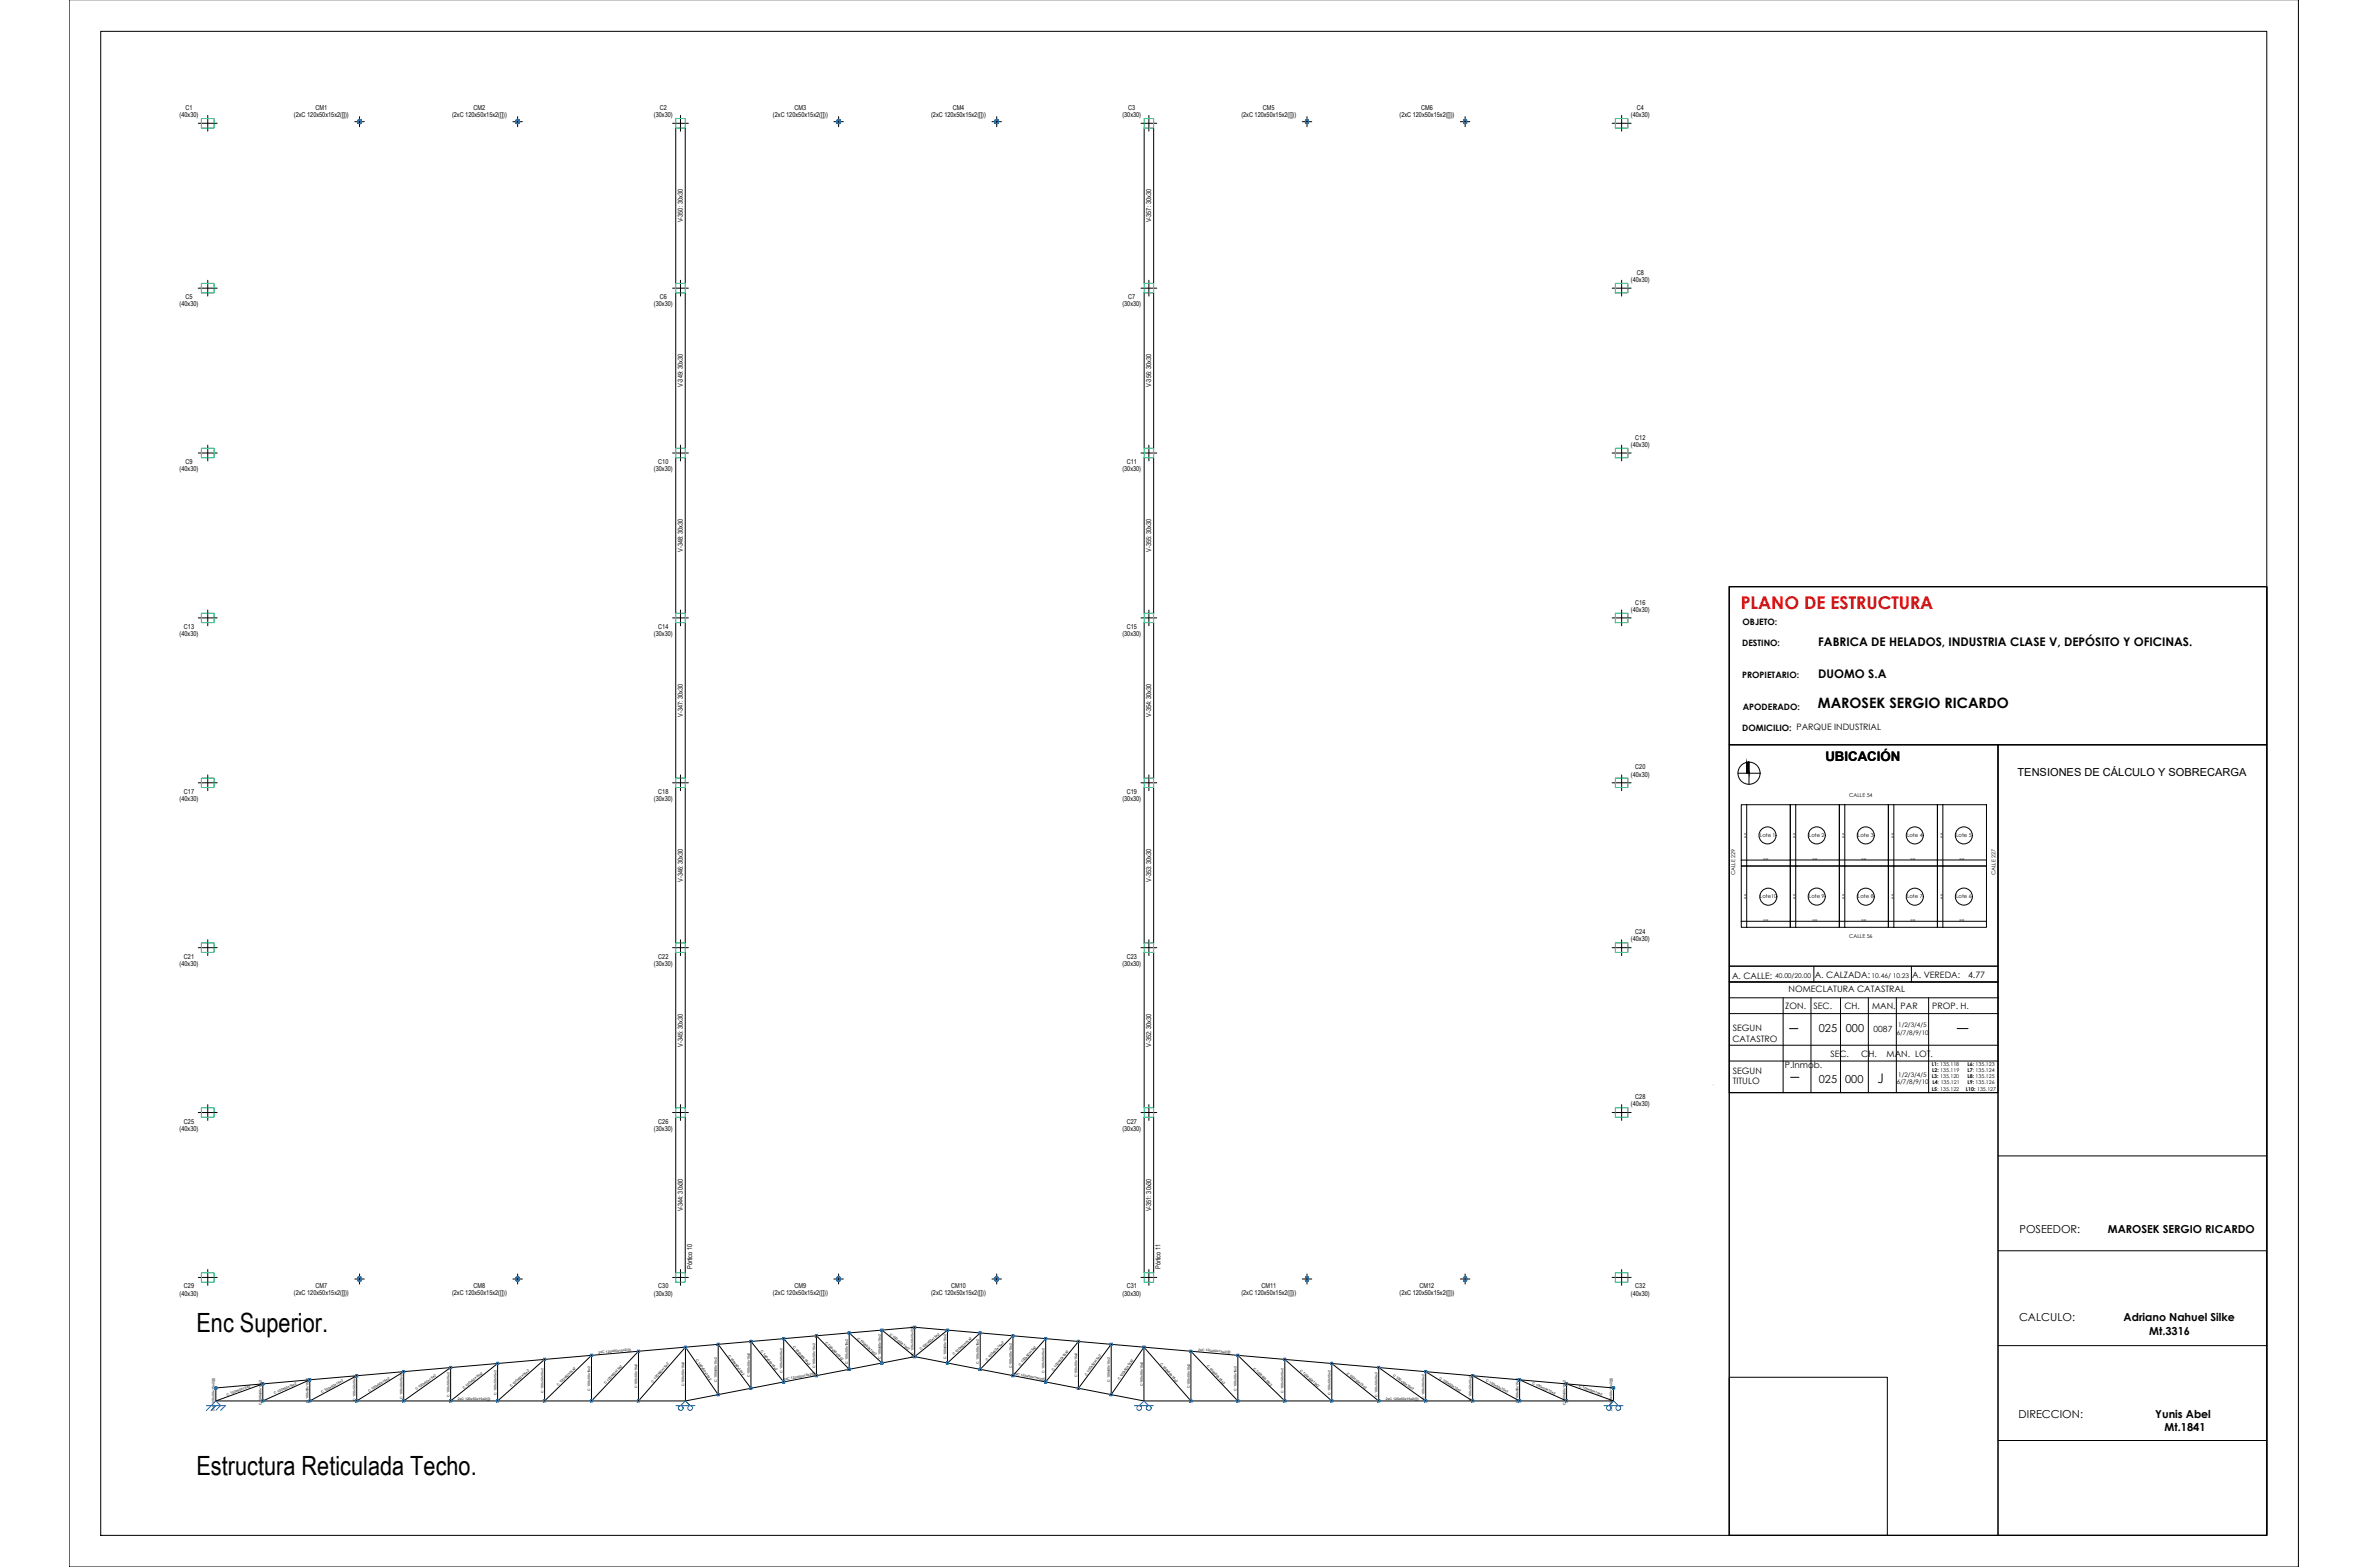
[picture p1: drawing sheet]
<svg xmlns="http://www.w3.org/2000/svg" width="710mm" height="470mm" viewBox="0 0 710 470" stroke-linecap="round" stroke-linejoin="round" font-family="sans-serif">
<defs><g id="words">
<g font-size="7.9">
<text x="58.9" y="399.4">Enc Superior.</text>
<text x="58.9" y="442.2">Estructura Reticulada Techo.</text>
</g>
<text font-size="5.3" fill="#f00" x="522" y="182.6">PLANO DE ESTRUCTURA</text>
<text font-size="4.3" x="545.1" y="212.2">MAROSEK SERGIO RICARDO</text>
<g font-size="4">
<text x="547.4" y="228.3">UBICACIÓN</text>
<text x="563.1" y="324.8">J</text>
</g>
<g font-size="3.6">
<text x="545.3" y="193.6">FABRICA DE HELADOS, INDUSTRIA CLASE V, DEPÓSITO Y OFICINAS.</text>
<text x="545.3" y="203.3">DUOMO S.A</text>
</g>
<g font-size="3.3">
<text x="605" y="232.6">TENSIONES DE CÁLCULO Y SOBRECARGA</text>
<text x="545.5" y="309.6">025</text>
<text x="553.6" y="309.6">000</text>
<text x="545.5" y="324.6">025</text>
<text x="553.4" y="324.6">000</text>
<text x="605.6" y="369.6">POSEEDOR:</text>
<text x="632.1" y="369.6">MAROSEK SERGIO RICARDO</text>
<text x="605.5" y="396.3">CALCULO:</text>
<text x="636.9" y="396.3">Adriano Nahuel Silke</text>
<text x="644.5" y="400.3">Mt.3316</text>
<text x="605.4" y="425.2">DIRECCION:</text>
<text x="646.3" y="425.2">Yunis Abel</text>
<text x="649.1" y="429.2">Mt.1841</text>
</g>
<g font-size="2.6">
<text x="522.6" y="187.4">OBJETO:</text>
<text x="522.5" y="193.7">DESTINO:</text>
<text x="522.5" y="203.3">PROPIETARIO:</text>
<text x="522.6" y="212.8">APODERADO:</text>
<text x="522.5" y="219.2">DOMICILIO: PARQUE INDUSTRIAL</text>
<text x="519.4" y="293.5">A. CALLE:</text>
<text x="544.2" y="293.4">A. CALZADA:</text>
<text x="573.5" y="293.3">A. VEREDA:</text>
<text x="590.2" y="293.4">4.77</text>
<text x="536.4" y="297.6">NOMECLATURA CATASTRAL</text>
<text x="535.4" y="302.7">ZON.</text>
<text x="543.8" y="302.7">SEC.</text>
<text x="553.1" y="302.7">CH.</text>
<text x="561.4" y="302.7">MAN. PAR</text>
<text x="579.5" y="302.7">PROP. H.</text>
<text x="519.7" y="309.2">SEGUN</text>
<text x="519.6" y="312.4">CATASTRO</text>
<text x="548.9" y="316.9">SEC.</text>
<text x="558.2" y="316.9">CH.</text>
<text x="565.8" y="316.9">MAN. LOT.</text>
<text x="519.7" y="322">SEGUN</text>
<text x="535.2" y="320.1">P.Inmob.</text>
<text x="519.7" y="325.2">TITULO</text>
</g>
<text font-size="2.5" x="561.9" y="309.6">0087</text>
<g font-size="2">
<text x="53.9" y="35.1">(40x30)</text>
<text x="55.6" y="33">C1</text>
<text x="88.1" y="35.2">(2xC 120x50x15x2([]))</text>
<text x="94.6" y="33">CM1</text>
<text x="135.6" y="35.2">(2xC 120x50x15x2([]))</text>
<text x="142" y="33">CM2</text>
<text x="196.1" y="35.1">(30x30)</text>
<text x="197.9" y="33">C2</text>
<text x="231.8" y="35.2">(2xC 120x50x15x2([]))</text>
<text x="238.3" y="33">CM3</text>
<text x="279.2" y="35.2">(2xC 120x50x15x2([]))</text>
<text x="285.7" y="33">CM4</text>
<text x="336.6" y="35.1">(30x30)</text>
<text x="338.3" y="33">C3</text>
<text x="372.3" y="35.2">(2xC 120x50x15x2([]))</text>
<text x="378.8" y="33">CM5</text>
<text x="419.7" y="35.2">(2xC 120x50x15x2([]))</text>
<text x="426.2" y="33">CM6</text>
<text x="489.1" y="35.1">(40x30)</text>
<text x="490.9" y="33">C4</text>
<text x="204.8" y="66.6" transform="rotate(-90 204.8 66.6)">V-350: 30x30</text>
<text x="345.3" y="66.6" transform="rotate(-90 345.3 66.6)">V-357: 30x30</text>
<text x="490.9" y="82.4">C8</text>
<text x="55.6" y="89.7">C5</text>
<text x="197.9" y="89.7">C6</text>
<text x="338.3" y="89.7">C7</text>
<text x="489.1" y="84.6">(40x30)</text>
<text x="53.9" y="91.9">(40x30)</text>
<text x="196.1" y="91.9">(30x30)</text>
<text x="336.6" y="91.9">(30x30)</text>
<text x="204.8" y="116.1" transform="rotate(-90 204.8 116.1)">V-349: 30x30</text>
<text x="345.3" y="116.1" transform="rotate(-90 345.3 116.1)">V-356: 30x30</text>
<text x="490.4" y="131.9">C12</text>
<text x="489.1" y="134">(40x30)</text>
<text x="53.9" y="141.3">(40x30)</text>
<text x="55.6" y="139.2">C9</text>
<text x="196.1" y="141.3">(30x30)</text>
<text x="197.4" y="139.2">C10</text>
<text x="336.6" y="141.3">(30x30)</text>
<text x="337.9" y="139.2">C11</text>
<text x="204.8" y="165.5" transform="rotate(-90 204.8 165.5)">V-348: 30x30</text>
<text x="345.3" y="165.5" transform="rotate(-90 345.3 165.5)">V-355: 30x30</text>
<text x="489.1" y="183.4">(40x30)</text>
<text x="490.4" y="181.3">C16</text>
<text x="53.9" y="190.7">(40x30)</text>
<text x="55.2" y="188.6">C13</text>
<text x="196.1" y="190.7">(30x30)</text>
<text x="197.4" y="188.6">C14</text>
<text x="336.6" y="190.7">(30x30)</text>
<text x="337.9" y="188.6">C15</text>
<text x="204.8" y="215" transform="rotate(-90 204.8 215)">V-347: 30x30</text>
<text x="345.3" y="215" transform="rotate(-90 345.3 215)">V-354: 30x30</text>
<text x="489.1" y="232.9">(40x30)</text>
<text x="490.4" y="230.7">C20</text>
<text x="55.2" y="238.1">C17</text>
<text x="197.4" y="238.1">C18</text>
<text x="337.9" y="238.1">C19</text>
<text x="53.9" y="240.2">(40x30)</text>
<text x="196.1" y="240.2">(30x30)</text>
<text x="336.6" y="240.2">(30x30)</text>
<text x="204.8" y="264.4" transform="rotate(-90 204.8 264.4)">V-346: 30x30</text>
<text x="345.3" y="264.4" transform="rotate(-90 345.3 264.4)">V-353: 30x30</text>
<text x="490.4" y="280.2">C24</text>
<text x="55.2" y="287.5">C21</text>
<text x="197.4" y="287.5">C22</text>
<text x="337.9" y="287.5">C23</text>
<text x="489.1" y="282.3">(40x30)</text>
<text x="53.9" y="289.6">(40x30)</text>
<text x="196.1" y="289.6">(30x30)</text>
<text x="336.6" y="289.6">(30x30)</text>
<text x="532.4" y="293.2">40.00/20.00</text>
<text x="561.3" y="293.3">10.46/ 10.23</text>
<text x="204.8" y="313.9" transform="rotate(-90 204.8 313.9)">V-345: 30x30</text>
<text x="345.3" y="313.9" transform="rotate(-90 345.3 313.9)">V-352: 30x30</text>
<text x="490.4" y="329.6">C28</text>
<text x="489.1" y="331.8">(40x30)</text>
<text x="53.9" y="339.1">(40x30)</text>
<text x="55.2" y="336.9">C25</text>
<text x="196.1" y="339.1">(30x30)</text>
<text x="197.4" y="336.9">C26</text>
<text x="336.6" y="339.1">(30x30)</text>
<text x="337.9" y="336.9">C27</text>
<text x="204.8" y="363.3" transform="rotate(-90 204.8 363.3)">V-344: 30x30</text>
<text x="345.3" y="363.3" transform="rotate(-90 345.3 363.3)">V-351: 30x30</text>
<text x="207.6" y="380.6" transform="rotate(-90 207.6 380.6)">Pórtico 10</text>
<text x="348" y="380.6" transform="rotate(-90 348 380.6)">Pórtico 11</text>
<text x="53.9" y="388.5">(40x30)</text>
<text x="55.2" y="386.4">C29</text>
<text x="88.1" y="388.5">(2xC 120x50x15x2([]))</text>
<text x="94.6" y="386.3">CM7</text>
<text x="135.6" y="388.5">(2xC 120x50x15x2([]))</text>
<text x="142" y="386.3">CM8</text>
<text x="196.1" y="388.5">(30x30)</text>
<text x="197.4" y="386.4">C30</text>
<text x="231.8" y="388.5">(2xC 120x50x15x2([]))</text>
<text x="238.3" y="386.3">CM9</text>
<text x="279.2" y="388.5">(2xC 120x50x15x2([]))</text>
<text x="285.2" y="386.3">CM10</text>
<text x="336.6" y="388.5">(30x30)</text>
<text x="337.9" y="386.4">C31</text>
<text x="372.3" y="388.5">(2xC 120x50x15x2([]))</text>
<text x="378.3" y="386.3">CM11</text>
<text x="419.7" y="388.5">(2xC 120x50x15x2([]))</text>
<text x="425.7" y="386.3">CM12</text>
<text x="489.1" y="388.5">(40x30)</text>
<text x="490.4" y="386.4">C32</text>
</g>
<g font-size="1.9">
<text x="568.8" y="310.2">6/7/8/9/10</text>
<text x="569.3" y="308">1/2/3/4/5</text>
<text x="569.3" y="323">1/2/3/4/5</text>
<text x="568.8" y="325.2">6/7/8/9/10</text>
</g>
<g font-size="1.6">
<text x="554.5" y="239.1">CALLE 54</text>
<text x="527.8" y="251">Lote 1</text>
<text x="542.5" y="251">Lote 2</text>
<text x="557.2" y="251">Lote 3</text>
<text x="571.9" y="251">Lote 4</text>
<text x="586.6" y="251">Lote 5</text>
<text x="520.3" y="262.5" transform="rotate(-90 520.3 262.5)">CALLE 229</text>
<text x="598.4" y="262.5" transform="rotate(-90 598.4 262.5)">CALLE 227</text>
<text x="527.8" y="269.4">Lote10</text>
<text x="542.5" y="269.4">Lote 9</text>
<text x="557.2" y="269.4">Lote 8</text>
<text x="571.9" y="269.4">Lote 7</text>
<text x="586.6" y="269.4">Lote 6</text>
<text x="554.5" y="281.4">CALLE 56</text>
<text x="579.4" y="319.6">L1: 135.118</text>
<text x="579.4" y="323.3">L3: 135.120</text>
<text x="579.4" y="321.5">L2: 135.119</text>
<text x="590" y="319.6">L6: 135.123</text>
<text x="590" y="321.5">L7: 135.124</text>
<text x="590" y="323.3">L8: 135.125</text>
<text x="579.4" y="327">L5: 135.122</text>
<text x="579.5" y="325.2">L4: 135.121</text>
<text x="589.6" y="327">L10: 135.127</text>
<text x="590" y="325.2">L9: 135.126</text>
</g>
<g font-size="1">
<text x="257.1" y="401.4" transform="rotate(43 257.1 401.4)">C 100x50x15x2</text>
<text x="266.7" y="400.2" transform="rotate(39 266.7 400.2)">C 100x50x15x2</text>
<text x="179.5" y="405.9" transform="rotate(-5 179.5 405.9)">2xC 120x50x15x2([])</text>
<text x="208.7" y="407.8" transform="rotate(55 208.7 407.8)">C 100x50x15x2</text>
<text x="218.4" y="406.5" transform="rotate(53 218.4 406.5)">C 100x50x15x2</text>
<text x="228.1" y="405.2" transform="rotate(51 228.1 405.2)">C 100x50x15x2</text>
<text x="237.7" y="404" transform="rotate(48 237.7 404)">C 100x50x15x2</text>
<text x="247.4" y="402.7" transform="rotate(46 247.4 402.7)">C 100x50x15x2</text>
<text x="264.1" y="407.5" transform="rotate(-90 264.1 407.5)">C 100x50x15x2</text>
<text x="273.9" y="407.3" transform="rotate(-90 273.9 407.3)">2xC 120x50x15x2([])</text>
<text x="276.1" y="404.9" transform="rotate(-39 276.1 404.9)">C 100x50x15x2</text>
<text x="283.8" y="407.5" transform="rotate(-90 283.8 407.5)">C 100x50x15x2</text>
<text x="286.1" y="406.5" transform="rotate(-43 286.1 406.5)">C 100x50x15x2</text>
<text x="296" y="408" transform="rotate(-46 296 408)">C 100x50x15x2</text>
<text x="359.3" y="405" transform="rotate(5 359.3 405)">2xC 120x50x15x2([])</text>
<text x="224.8" y="413" transform="rotate(-90 224.8 413)">C 100x50x15x2</text>
<text x="234.7" y="411.6" transform="rotate(-90 234.7 411.6)">C 100x50x15x2</text>
<text x="244.5" y="410.3" transform="rotate(-90 244.5 410.3)">C 100x50x15x2</text>
<text x="254.3" y="408.9" transform="rotate(-90 254.3 408.9)">C 100x50x15x2</text>
<text x="293.6" y="408.9" transform="rotate(-90 293.6 408.9)">C 100x50x15x2</text>
<text x="303.4" y="410.3" transform="rotate(-90 303.4 410.3)">C 100x50x15x2</text>
<text x="303.9" y="412.2" transform="rotate(11 303.9 412.2)">2xC 120x50x15x2([])</text>
<text x="306" y="409.5" transform="rotate(-48 306 409.5)">C 100x50x15x2</text>
<text x="313.2" y="411.6" transform="rotate(-90 313.2 411.6)">C 100x50x15x2</text>
<text x="315.9" y="411" transform="rotate(-51 315.9 411)">C 100x50x15x2</text>
<text x="323.1" y="413" transform="rotate(-90 323.1 413)">C 100x50x15x2</text>
<text x="325.8" y="412.5" transform="rotate(-53 325.8 412.5)">C 100x50x15x2</text>
<text x="335.7" y="413.9" transform="rotate(-55 335.7 413.9)">C 100x50x15x2</text>
<text x="347.9" y="409" transform="rotate(49 347.9 409)">C 100x50x15x2</text>
<text x="361.9" y="409.7" transform="rotate(47 361.9 409.7)">C 100x50x15x2</text>
<text x="375.9" y="410.4" transform="rotate(44 375.9 410.4)">C 100x50x15x2</text>
<text x="389.8" y="411.2" transform="rotate(42 389.8 411.2)">C 100x50x15x2</text>
<text x="403.8" y="411.9" transform="rotate(39 403.8 411.9)">C 100x50x15x2</text>
<text x="417.7" y="412.7" transform="rotate(35 417.7 412.7)">C 100x50x15x2</text>
<text x="431.6" y="413.4" transform="rotate(32 431.6 413.4)">C 100x50x15x2</text>
<text x="68.2" y="418.5" transform="rotate(-20 68.2 418.5)">C 100x50x15x2</text>
<text x="82.3" y="418.1" transform="rotate(-24 82.3 418.1)">C 100x50x15x2</text>
<text x="96.5" y="417.8" transform="rotate(-28 96.5 417.8)">C 100x50x15x2</text>
<text x="110.7" y="417.4" transform="rotate(-32 110.7 417.4)">C 100x50x15x2</text>
<text x="120.7" y="419.4" transform="rotate(-90 120.7 419.4)">C 100x50x15x2</text>
<text x="124.9" y="417" transform="rotate(-35 124.9 417)">C 100x50x15x2</text>
<text x="134.8" y="418.8" transform="rotate(-90 134.8 418.8)">C 100x50x15x2</text>
<text x="137.3" y="419.7">2xC 120x50x15x2([])</text>
<text x="139.1" y="416.5" transform="rotate(-39 139.1 416.5)">C 100x50x15x2</text>
<text x="148.9" y="418.2" transform="rotate(-90 148.9 418.2)">C 100x50x15x2</text>
<text x="153.2" y="416.1" transform="rotate(-42 153.2 416.1)">C 100x50x15x2</text>
<text x="163" y="417.6" transform="rotate(-90 163 417.6)">C 100x50x15x2</text>
<text x="167.4" y="415.6" transform="rotate(-44 167.4 415.6)">C 100x50x15x2</text>
<text x="177" y="417" transform="rotate(-90 177 417)">C 100x50x15x2</text>
<text x="181.6" y="415.1" transform="rotate(-47 181.6 415.1)">C 100x50x15x2</text>
<text x="191.1" y="416.4" transform="rotate(-90 191.1 416.4)">C 100x50x15x2</text>
<text x="195.8" y="414.6" transform="rotate(-49 195.8 414.6)">C 100x50x15x2</text>
<text x="205.2" y="415.7" transform="rotate(-90 205.2 415.7)">C 100x50x15x2</text>
<text x="215" y="414.4" transform="rotate(-90 215 414.4)">C 100x50x15x2</text>
<text x="235" y="414" transform="rotate(-11 235 414)">2xC 120x50x15x2([])</text>
<text x="332.9" y="414.4" transform="rotate(-90 332.9 414.4)">C 100x50x15x2</text>
<text x="342.7" y="415.7" transform="rotate(-90 342.7 415.7)">C 100x50x15x2</text>
<text x="356.8" y="416.4" transform="rotate(-90 356.8 416.4)">C 100x50x15x2</text>
<text x="370.9" y="417" transform="rotate(-90 370.9 417)">C 100x50x15x2</text>
<text x="384.9" y="417.6" transform="rotate(-90 384.9 417.6)">C 100x50x15x2</text>
<text x="399" y="418.2" transform="rotate(-90 399 418.2)">C 100x50x15x2</text>
<text x="413.1" y="418.8" transform="rotate(-90 413.1 418.8)">C 100x50x15x2</text>
<text x="415.6" y="419.7">2xC 120x50x15x2([])</text>
<text x="427.2" y="419.4" transform="rotate(-90 427.2 419.4)">C 100x50x15x2</text>
<text x="445.6" y="414.3" transform="rotate(28 445.6 414.3)">C 100x50x15x2</text>
<text x="459.5" y="415.1" transform="rotate(24 459.5 415.1)">C 100x50x15x2</text>
<text x="473.5" y="415.9" transform="rotate(20 473.5 415.9)">C 100x50x15x2</text>
<text x="64.4" y="423.1" transform="rotate(-90 64.4 423.1)">2xC 120x50x15x2([])</text>
<text x="78.5" y="421.3" transform="rotate(-90 78.5 421.3)">C 100x50x15x2</text>
<text x="92.5" y="420.6" transform="rotate(-90 92.5 420.6)">C 100x50x15x2</text>
<text x="106.6" y="420" transform="rotate(-90 106.6 420)">C 100x50x15x2</text>
<text x="441.3" y="420" transform="rotate(-90 441.3 420)">C 100x50x15x2</text>
<text x="455.4" y="420.6" transform="rotate(-90 455.4 420.6)">C 100x50x15x2</text>
<text x="469.4" y="421.3" transform="rotate(-90 469.4 421.3)">C 100x50x15x2</text>
<text x="483.5" y="423.1" transform="rotate(-90 483.5 423.1)">2xC 120x50x15x2([])</text>
</g>
<g font-size=".7">
<text x="523.7" y="251.2" transform="rotate(-90 523.7 251.2)">40.00</text>
<text x="538.4" y="251.2" transform="rotate(-90 538.4 251.2)">40.00</text>
<text x="553.1" y="251.2" transform="rotate(-90 553.1 251.2)">40.00</text>
<text x="567.8" y="251.3" transform="rotate(-90 567.8 251.3)">40.00</text>
<text x="582.5" y="251.2" transform="rotate(-90 582.5 251.2)">40.00</text>
<text x="528.8" y="257.8">32.00</text>
<text x="543.5" y="257.7">32.00</text>
<text x="558.2" y="257.7">32.00</text>
<text x="572.9" y="257.7">32.00</text>
<text x="587.6" y="257.7">32.00</text>
<text x="523.7" y="269.6" transform="rotate(-90 523.7 269.6)">40.00</text>
<text x="538.4" y="269.6" transform="rotate(-90 538.4 269.6)">40.00</text>
<text x="553.1" y="269.6" transform="rotate(-90 553.1 269.6)">40.00</text>
<text x="567.8" y="269.6" transform="rotate(-90 567.8 269.6)">40.00</text>
<text x="582.5" y="269.6" transform="rotate(-90 582.5 269.6)">40.00</text>
<text x="528.8" y="276.1">32.00</text>
<text x="543.5" y="276.1">32.00</text>
<text x="558.2" y="276.1">32.00</text>
<text x="572.9" y="276.1">32.00</text>
<text x="587.6" y="276.1">32.00</text>
</g>
</g></defs>
<!-- layer: 0 -->
<g fill="none" stroke="#000" stroke-width=".3">
<path d="M689.3 -.1v470h-668.6v-470M30.2 9.4h649.6v451h-649.6zM518.6 175.9h161.2v284.5h-161.2zM518.6 175.9h161.2v47.4h-161.2zM518.6 175.9v284.5M518.6 175.9h161.2v284.5h-161.2M518.6 223.3h80.6v66.4h-80.6zM518.6 223.3h161.2M599.2 223.3h80.6v237.1h-80.6zM599.2 223.3v237.1M522.2 241.3h14.7v18.4h-14.7zM522.2 259.7h14.7v18.4h-14.7z"/>
<path d="M522.2 257.9h.1M523.8 241.3v36.7M523.8 259.7h.1M536.9 241.3h14.7v18.4h-14.7zM536.9 259.7h14.7v18.4h-14.7zM536.9 257.9h.1M538.5 241.3v36.8M538.5 259.7h.1M551.6 241.3h14.7v18.4h-14.7zM551.6 259.7h14.7v18.4h-14.7zM551.6 257.9h.1M553.2 259.7h.1"/>
<path d="M553.2 241.3h.1M553.2 241.3l.1 36.8M566.3 241.3h14.7v18.4h-14.7zM566.3 259.7h14.7v18.4h-14.7zM566.3 257.9h.1M567.9 259.7l.1 .1M568 241.4v36.7M581 241.3h14.7v18.4h-14.7zM581 259.7h14.7v18.4h-14.7zM581 257.9h.1M582.6 259.7h.1M582.6 241.3h.1"/>
<path d="M582.6 241.3l.1 36.8M595.7 257.9h-73.5M595.8 257.9h-.1M522.2 276.2l73.5 .1M536.9 276.2v.1M538.5 278l.1 .1M551.6 276.2v.1M566.3 276.2v.1M581 276.2v.1M595.8 276.2l-.1 .1M518.6 289.7h80.6v4.8h-80.6zM518.6 294.5h80.6v33.2h-80.6z"/>
<path d="M518.6 294.5h80.6M518.6 299.2h80.6M534.7 299.2v28.5M543.1 299.2v28.5M544 289.7v4.8M552 299.2v28.5M560.3 299.2v28.5M568.7 299.2v28.5M573.2 289.7v4.8M578.4 299.2v28.5M518.6 304h80.6M518.6 313.4h80.6"/>
<path d="M518.6 318.2h80.6M518.6 327.7h80.6M599.2 346.6h80.6M599.2 375.1h80.6M518.6 413h47.4v47.4h-47.4zM599.2 403.5h80.6M599.2 432h80.6"/>
<circle cx="530.1" cy="250.5" r="2.56"/>
<circle cx="544.8" cy="250.5" r="2.56"/>
<circle cx="559.5" cy="250.5" r="2.56"/>
<circle cx="574.2" cy="250.5" r="2.56"/>
<circle cx="588.9" cy="250.5" r="2.56"/>
<circle cx="530.3" cy="268.9" r="2.56"/>
<circle cx="544.8" cy="268.9" r="2.56"/>
<circle cx="559.5" cy="268.9" r="2.56"/>
<circle cx="574.2" cy="268.9" r="2.56"/>
<circle cx="588.9" cy="268.9" r="2.56"/>
</g>
<!-- layer: VISTAS -->
<g fill="#000" stroke="#000" stroke-width=".3">
<path d="M524.2 228.6h.3z"/>
<path d="M524.2 228.6h.3zM523.8 228.6h.7z"/>
<path d="M523.8 228.6l.7 3.3v-3.3zM523.8 228.6l.7 3.3h-.7z"/>
</g>
<!-- layer: SILUETA DE SUPERFICIES -->
<g fill="none" stroke="#000" stroke-width=".3">
<path d="M521.2 231.9h6.6M523.8 228.6v3.3M524.5 228.6v6.6"/>
<circle cx="524.5" cy="231.9" r="3.3"/>
</g>
<!-- layer: 0.03 -->
<circle cx="513.8" cy="325.3" r=".05" fill="none" stroke="#dbdbdb" stroke-width=".3"/>
<!-- layer: plano 01 -->
<path d="M536.6 308.5h2.6M586.9 308.4h3.3M537 323.1h2.5" fill="none" stroke="#000" stroke-width=".3"/>
<!-- layer: VIG_CARAS -->
<g fill="none" stroke="#000" stroke-width=".3">
<path d="M202.6 38.4v46.6M205.5 38.4v46.6M343.1 38.4v46.6M346 38.4v46.6M202.6 87.8v46.6M205.5 87.8v46.6M343.1 87.8v46.6M346 87.8v46.6M202.6 137.3v46.6M205.5 137.3v46.6M343.1 137.3v46.6M346 137.3v46.6"/>
<path d="M202.6 186.7v46.6M205.5 186.7v46.6M343.1 186.7v46.6M346 186.7v46.6M202.6 236.2v46.6M205.5 236.2v46.6M343.1 236.2v46.6M346 236.2v46.6M202.6 285.6v46.6M205.5 285.6v46.6M343.1 285.6v46.6M346 285.6v46.6"/>
<path d="M202.6 335v46.6M205.5 335v46.6M343.1 335v46.6M346 335v46.6"/>
</g>
<!-- layer: COLUMNAS_EJES -->
<g fill="none" stroke="#000" stroke-width=".3">
<path d="M59.5 37h5.6M62.3 34.6v4.7M106.4 36.5h2.8M107.8 35v3M153.8 36.5h2.9M155.2 35v3M201.7 37h4.7M204.1 34.6v4.7M250.1 36.5h2.8M251.5 35v3M297.5 36.5h2.8M298.9 35v3"/>
<path d="M342.2 37h4.7M344.5 34.6v4.7M390.5 36.5h2.9M392 35v3M437.9 36.5h2.9M439.4 35v3M483.5 37h5.7M486.3 34.6v4.7M59.5 86.4h5.6M62.3 84v4.8M201.7 86.4h4.7M204.1 84v4.8"/>
<path d="M342.2 86.4h4.7M344.5 84v4.8M483.5 86.4h5.7M486.3 84v4.8M59.5 135.8h5.6M62.3 133.5v4.7M201.7 135.8h4.7M204.1 133.5v4.7M342.2 135.8h4.7M344.5 133.5v4.7M483.5 135.8h5.7M486.3 133.5v4.7"/>
<path d="M59.5 185.3h5.6M62.3 182.9v4.8M201.7 185.3h4.7M204.1 182.9v4.8M342.2 185.3h4.7M344.5 182.9v4.8M483.5 185.3h5.7M486.3 182.9v4.8M59.5 234.7h5.6M62.3 232.4v4.7M201.7 234.7h4.7M204.1 232.4v4.7"/>
<path d="M342.2 234.7h4.7M344.5 232.4v4.7M483.5 234.7h5.7M486.3 232.4v4.7M59.5 284.2h5.6M62.3 281.8v4.8M201.7 284.2h4.7M204.1 281.8v4.8M342.2 284.2h4.7M344.5 281.8v4.8M483.5 284.2h5.7M486.3 281.8v4.8"/>
<path d="M59.5 333.6h5.6M62.3 331.2v4.8M201.7 333.6h4.7M204.1 331.2v4.8M342.2 333.6h4.7M344.5 331.2v4.8M483.5 333.6h5.7M486.3 331.2v4.8M59.5 383.1h5.6M62.3 380.7v4.7M106.4 383.5h2.8M107.8 382v3.1"/>
<path d="M153.8 383.5h2.9M155.2 382v3.1M201.7 383.1h4.7M204.1 380.7v4.7M250.1 383.5h2.8M251.5 382v3.1M297.5 383.5h2.8M298.9 382v3.1M342.2 383.1h4.7M344.5 380.7v4.7M390.5 383.5h2.9M392 382v3.1"/>
<path d="M437.9 383.5h2.9M439.4 382v3.1M483.5 383.1h5.7M486.3 380.7v4.7"/>
</g>
<!-- layer: PILAR_HORMIGON -->
<g fill="none" stroke="#00b85c" stroke-width=".3">
<path d="M60.4 35.5h3.8v2.9h-3.8zM202.6 35.5h2.9v2.9h-2.9zM343.1 35.5h2.9v2.9h-2.9zM484.4 35.5h3.8v2.9h-3.8zM60.4 85h3.8v2.8h-3.8zM202.6 85h2.9v2.8h-2.9zM343.1 85h2.9v2.8h-2.9zM484.4 85h3.8v2.8h-3.8zM60.4 134.4h3.8v2.9h-3.8zM202.6 134.4h2.9v2.9h-2.9zM343.1 134.4h2.9v2.9h-2.9zM484.4 134.4h3.8v2.9h-3.8z"/>
<path d="M60.4 183.9h3.8v2.8h-3.8zM202.6 183.9h2.9v2.8h-2.9zM343.1 183.9h2.9v2.8h-2.9zM484.4 183.9h3.8v2.8h-3.8zM60.4 233.3h3.8v2.9h-3.8zM202.6 233.3h2.9v2.9h-2.9zM343.1 233.3h2.9v2.9h-2.9zM484.4 233.3h3.8v2.9h-3.8zM60.4 282.8h3.8v2.8h-3.8zM202.6 282.8h2.9v2.8h-2.9zM343.1 282.8h2.9v2.8h-2.9zM484.4 282.8h3.8v2.8h-3.8z"/>
<path d="M60.4 332.2h3.8v2.8h-3.8zM202.6 332.2h2.9v2.8h-2.9zM343.1 332.2h2.9v2.8h-2.9zM484.4 332.2h3.8v2.8h-3.8zM60.4 381.6h3.8v2.9h-3.8zM202.6 381.6h2.9v2.9h-2.9zM343.1 381.6h2.9v2.9h-2.9zM484.4 381.6h3.8v2.9h-3.8z"/>
</g>
<!-- layer: PILAR_METALICO -->
<g fill="none" stroke="#00f" stroke-width=".3">
<path d="M107.4 35.9l.4 .1-.4-.1v1.1l.4-.1v.2l-.5-.1zM107.8 35.9h.5v1.2l-.5-.1h.5v-1zM154.8 35.9l.4 .1h-.4v1l.4 .1-.4-.1zM155.2 35.9l.5 .1v1.1l-.5-.1h.5v-1zM251 35.9l.5 .1-.5-.1v1.1l.5-.1v.2l-.5-.1zM251.5 35.9h.5l-.1 1.2-.4-.1h.4v-1zM298.4 35.9l.5 .1h-.5v1l.5 .1-.5-.1zM298.9 35.9l.5 .1-.1 1.1-.4-.2 .5 .1v-1zM391.5 35.9h.5l-.5 .1v1l.4 .1-.4-.1zM392 35.9h.4v1.2h-.4l.4-.1v-1.1zM438.9 35.9l.5 .1-.5-.1v1.1l.5-.1-.1 .2-.4-.1zM439.4 35.9h.4v1.2l-.4-.1h.4v-1z"/>
<path d="M107.3 383h.5h-.4v1.1l.4-.1v.1h-.5zM107.8 383h.5v1.1l-.5-.1 .5 .1v-1.1zM154.8 383h.4h-.4v1.1l.4-.1v.1h-.4zM155.2 383h.5v1.1l-.5-.1 .5 .1v-1.1zM251 383h.5h-.5v1.1l.5-.1v.1h-.5zM251.5 383h.5l-.1 1.1-.4-.1 .4 .1v-1.1zM298.4 383h.5h-.5v1.1l.5-.1v.1h-.5zM298.9 383h.5l-.1 1.1-.4-.1 .5 .1v-1.1zM391.5 383h.5h-.5v1.1h.4h-.4zM392 383h.4v1.1l-.4-.1 .4 .1v-1.1zM438.9 383h.5h-.5v1.1l.5-.1-.1 .1h-.4zM439.4 383h.4v1.1l-.4-.1 .4 .1v-1.1z"/>
</g>
<!-- layer: BARRAS_DE_ACERO -->
<g fill="none" stroke="#000" stroke-width=".3">
<path d="M274.3 398v8.8l-29.5 5.7M274.3 398l-82.8 7.2M274.3 398l82.8 7.2M191.5 405.2l-126.8 11v3.9M191.5 405.2l-14.1 14.9v-13.7l-14.1 13.7v-12.5l-14.1 12.5M205.6 404v16.1M205.6 404l9.8 14.2v-15.1l9.8 13.2v-14l9.8 12.1v-13l9.8 11.1M205.6 404l-14.1 16.1v-14.9M244.8 412.5l-39.2 7.6h-56.4M274.3 406.8l29.5 5.7M274.3 406.8l-9.8-7.9v9.8l-9.8-9v10.9l-9.9-10v11.9M274.3 406.8l9.8-7.9v9.8l9.9-9v10.9l9.8-10v11.9"/>
<path d="M303.8 412.5l39.3 7.6M343.1 404v16.1M343.1 404l-9.9 14.2v-15.1l-9.8 13.2v-14l-9.8 12.1v-13l-9.8 11.1M343.1 404l14 16.1v-14.9M357.1 405.2l126.8 11v3.9M357.1 405.2l14.1 14.9v-13.7l14.1 13.7v-12.5l14.1 12.5v-11.2l14.1 11.2v-10l14.1 10M64.7 420.1h84.5M64.7 420.1l14.1-5.1v5.1l14.1-6.3v6.3l14.1-7.6v7.6l14.1-8.8v8.8l14-10v10l14.1-11.2v11.2M343.1 420.1h84.5M427.6 420.1h56.3M427.6 420.1v-8.8l14 8.8v-7.6l14.1 7.6v-6.3l14.1 6.3v-5.1l14.1 5.1"/>
</g>
<!-- layer: NUDOS -->
<g fill="none" stroke="#006edd" stroke-width=".3">
<path d="M254.3 399.4h.7v.7h-.7zM264.1 398.5h.7v.7h-.7zM273.9 397.6h.8v.8h-.8zM283.8 398.5h.7v.7h-.7zM293.6 399.4h.7v.7h-.7zM64.4 415.9h.7v.7h-.7zM78.5 419.7h.7v.8h-.7zM78.5 414.6h.7v.7h-.7zM92.5 419.7h.7v.8h-.7zM92.5 413.4h.7v.7h-.7zM106.6 419.7h.7v.8h-.7zM106.6 412.2h.7v.7h-.7z"/>
<path d="M120.7 419.7h.7v.8h-.7zM120.7 411h.7v.7h-.7zM134.8 419.7h.7v.8h-.7zM134.8 409.7h.7v.8h-.7zM148.9 419.7h.7v.8h-.7zM148.9 408.5h.7v.7h-.7zM163 419.7h.7v.8h-.7zM163 407.3h.7v.7h-.7zM177 419.7h.7v.8h-.7zM177 406.1h.7v.7h-.7zM191.1 419.7h.7v.8h-.7zM191.1 404.8h.7v.8h-.7z"/>
<path d="M205.2 403.6h.7v.7h-.7zM215 417.9h.7v.7h-.7zM215 402.8h.7v.7h-.7zM224.8 416h.8v.7h-.8zM224.8 401.9h.8v.7h-.8zM234.7 414.1h.7v.7h-.7zM234.7 401.1h.7v.7h-.7zM244.5 412.2h.7v.7h-.7zM244.5 400.2h.7v.7h-.7zM254.3 410.3h.7v.7h-.7zM264.1 408.4h.7v.7h-.7zM273.9 406.5h.8v.7h-.8z"/>
<path d="M283.8 408.4h.7v.7h-.7zM293.6 410.3h.7v.7h-.7zM303.4 412.2h.7v.7h-.7zM303.4 400.2h.7v.7h-.7zM313.2 414.1h.8v.7h-.8zM313.2 401.1h.8v.7h-.8zM323.1 416h.7v.7h-.7zM323.1 401.9h.7v.7h-.7zM332.9 417.9h.7v.7h-.7zM332.9 402.8h.7v.7h-.7zM342.7 403.6h.7v.7h-.7zM356.8 419.7h.7v.8h-.7z"/>
<path d="M356.8 404.8h.7v.8h-.7zM370.9 419.7h.7v.8h-.7zM370.9 406.1h.7v.7h-.7zM384.9 419.7h.8v.8h-.8zM384.9 407.3h.8v.7h-.8zM399 419.7h.7v.8h-.7zM399 408.5h.7v.7h-.7zM413.1 419.7h.7v.8h-.7zM413.1 409.7h.7v.8h-.7zM427.2 419.7h.7v.8h-.7zM427.2 411h.7v.7h-.7zM441.3 419.7h.7v.8h-.7z"/>
<path d="M441.3 412.2h.7v.7h-.7zM455.4 419.7h.7v.8h-.7zM455.4 413.4h.7v.7h-.7zM469.4 419.7h.8v.8h-.8zM469.4 414.6h.8v.7h-.8zM483.5 415.9h.7v.7h-.7zM61.9 423l2.8-2.9 1.5 1.4-1.5 1.5M61.9 421.5h5.7l-1.4 1.5M64.7 421.5l-1.4 1.5M202.7 421.5h5.7M204.1 421.5l1.5-1.4 1.4 1.4M340.2 421.5h5.7"/>
<path d="M341.6 421.5l1.5-1.4 1.4 1.4M481 421.5h5.7M482.5 421.5l1.4-1.4 1.4 1.4"/>
<circle cx="204.1" cy="422.2" r=".71"/>
<circle cx="207" cy="422.2" r=".71"/>
<circle cx="341.6" cy="422.2" r=".71"/>
<circle cx="344.5" cy="422.2" r=".71"/>
<circle cx="482.5" cy="422.2" r=".71"/>
<circle cx="485.3" cy="422.2" r=".71"/>
</g>
<use href="#words"/>
</svg>
